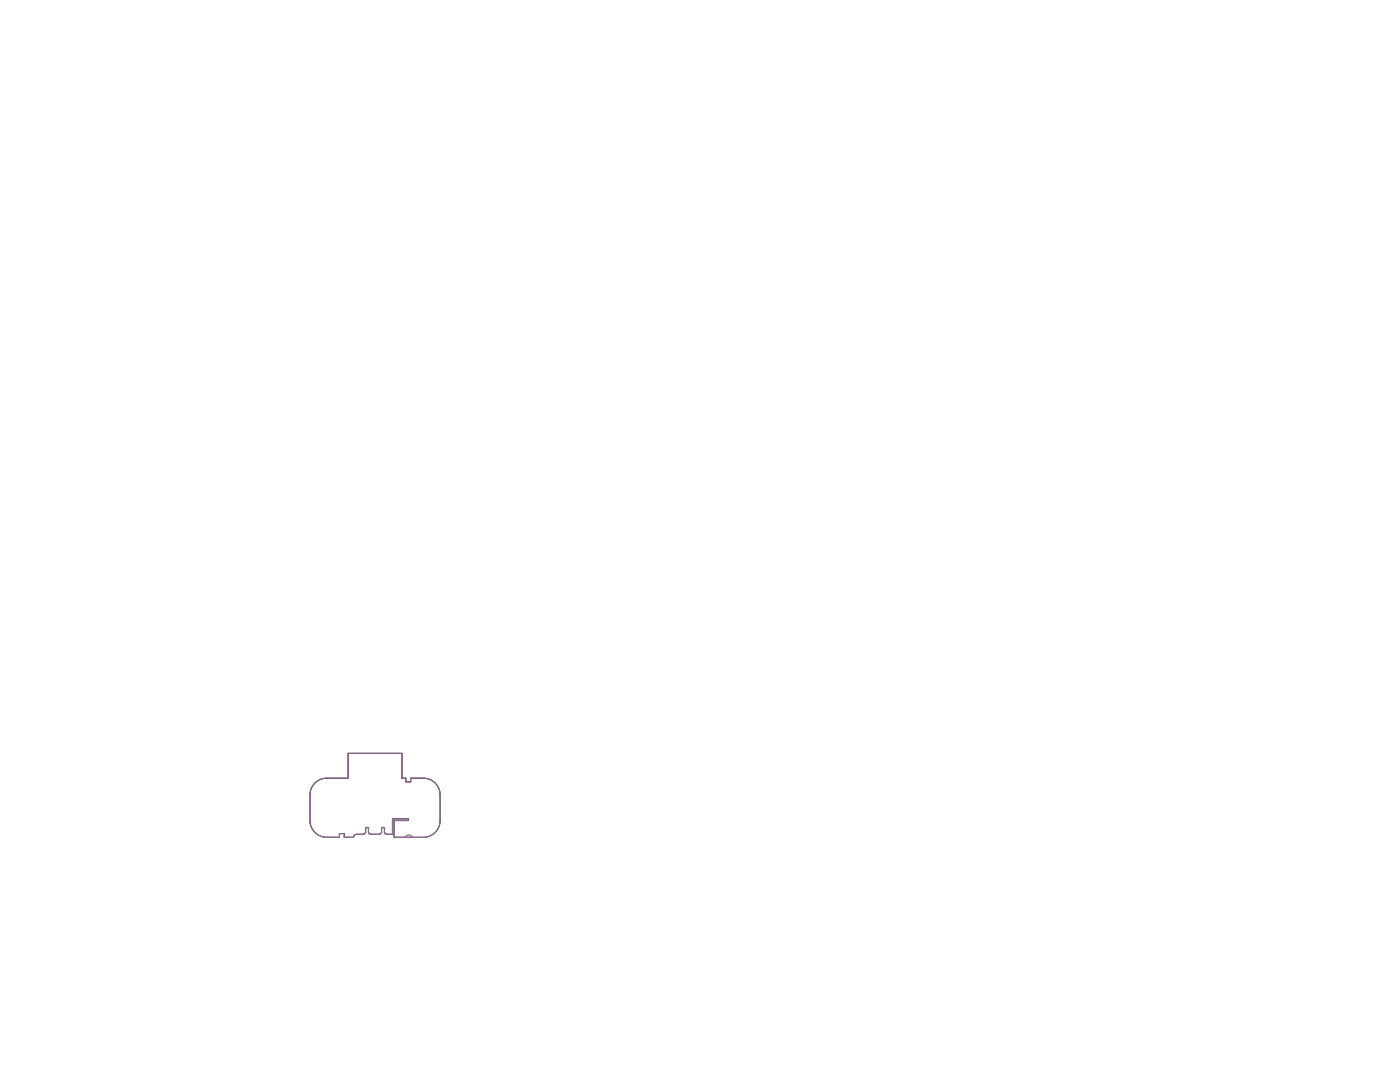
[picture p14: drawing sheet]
<svg xmlns="http://www.w3.org/2000/svg" width="269mm" height="206mm" viewBox="0 0 269 206" stroke-linecap="round" stroke-linejoin="round" font-family="sans-serif">
<path d="M60.4 150.3l1.1-.7 .8-.2h4.5l.1-4.8h10.3v4.8h.7v.7h.9l.1-.7h2.4a3.2 3.2 0 0 1 3.2 3.2v4.9a3.2 3.2 0 0 1-3.2 3.3h-2.1a.82 .82 0 0 0-.7-.5 .82 .82 0 0 0-.7 .5h-2.1v-3.2h2.7v-.4h-3v3h-1.3l-.3-.4v-.7a.26 .26 0 0 0-.3-.2 .26 .26 0 0 0-.2 .2v.7l-.4 .4h-1.8l-.4-.4v-.7a.26 .26 0 0 0-.2-.2 .26 .26 0 0 0-.3 .2v.7l-.3 .4h-1.4a.67 .67 0 0 0-.6 .6h-1.8v-.7h-.9v.7h-2.4a3.2 3.2 0 0 1-3.3-3.3v-5.3l.4-1.2z" fill="none" stroke="#808080" stroke-width=".19"/>
<path d="M60.5 150.4a3.1 3.1 0 0 1 2.3-1h4.1v-4.7h10.3v4.7h.7v.7h1v-.7a5.7 5.7 0 0 1 4.2 .6 3.2 3.2 0 0 1 1.4 2.6v4.9a3.2 3.2 0 0 1-3.2 3.2h-5.6v-3.2h2.7v-.3h-3.1v3h-1.1l-.4-.4v-.7a.29 .29 0 0 0-.3-.3 .29 .29 0 0 0-.3 .3l.1 .7-.4 .4h-1.8l-.3-.4v-.7a.29 .29 0 0 0-.3-.3 .29 .29 0 0 0-.3 .3v.7l-.3 .4h-1.4a.64 .64 0 0 0-.6 .5h-1.8v-.7h-.9v.7a5.7 5.7 0 0 1-4.2-.5 3.2 3.2 0 0 1-1.5-2.7v-4.9a3.2 3.2 0 0 1 1-2.2z" fill="none" stroke="#800080" stroke-width=".19"/>
</svg>
